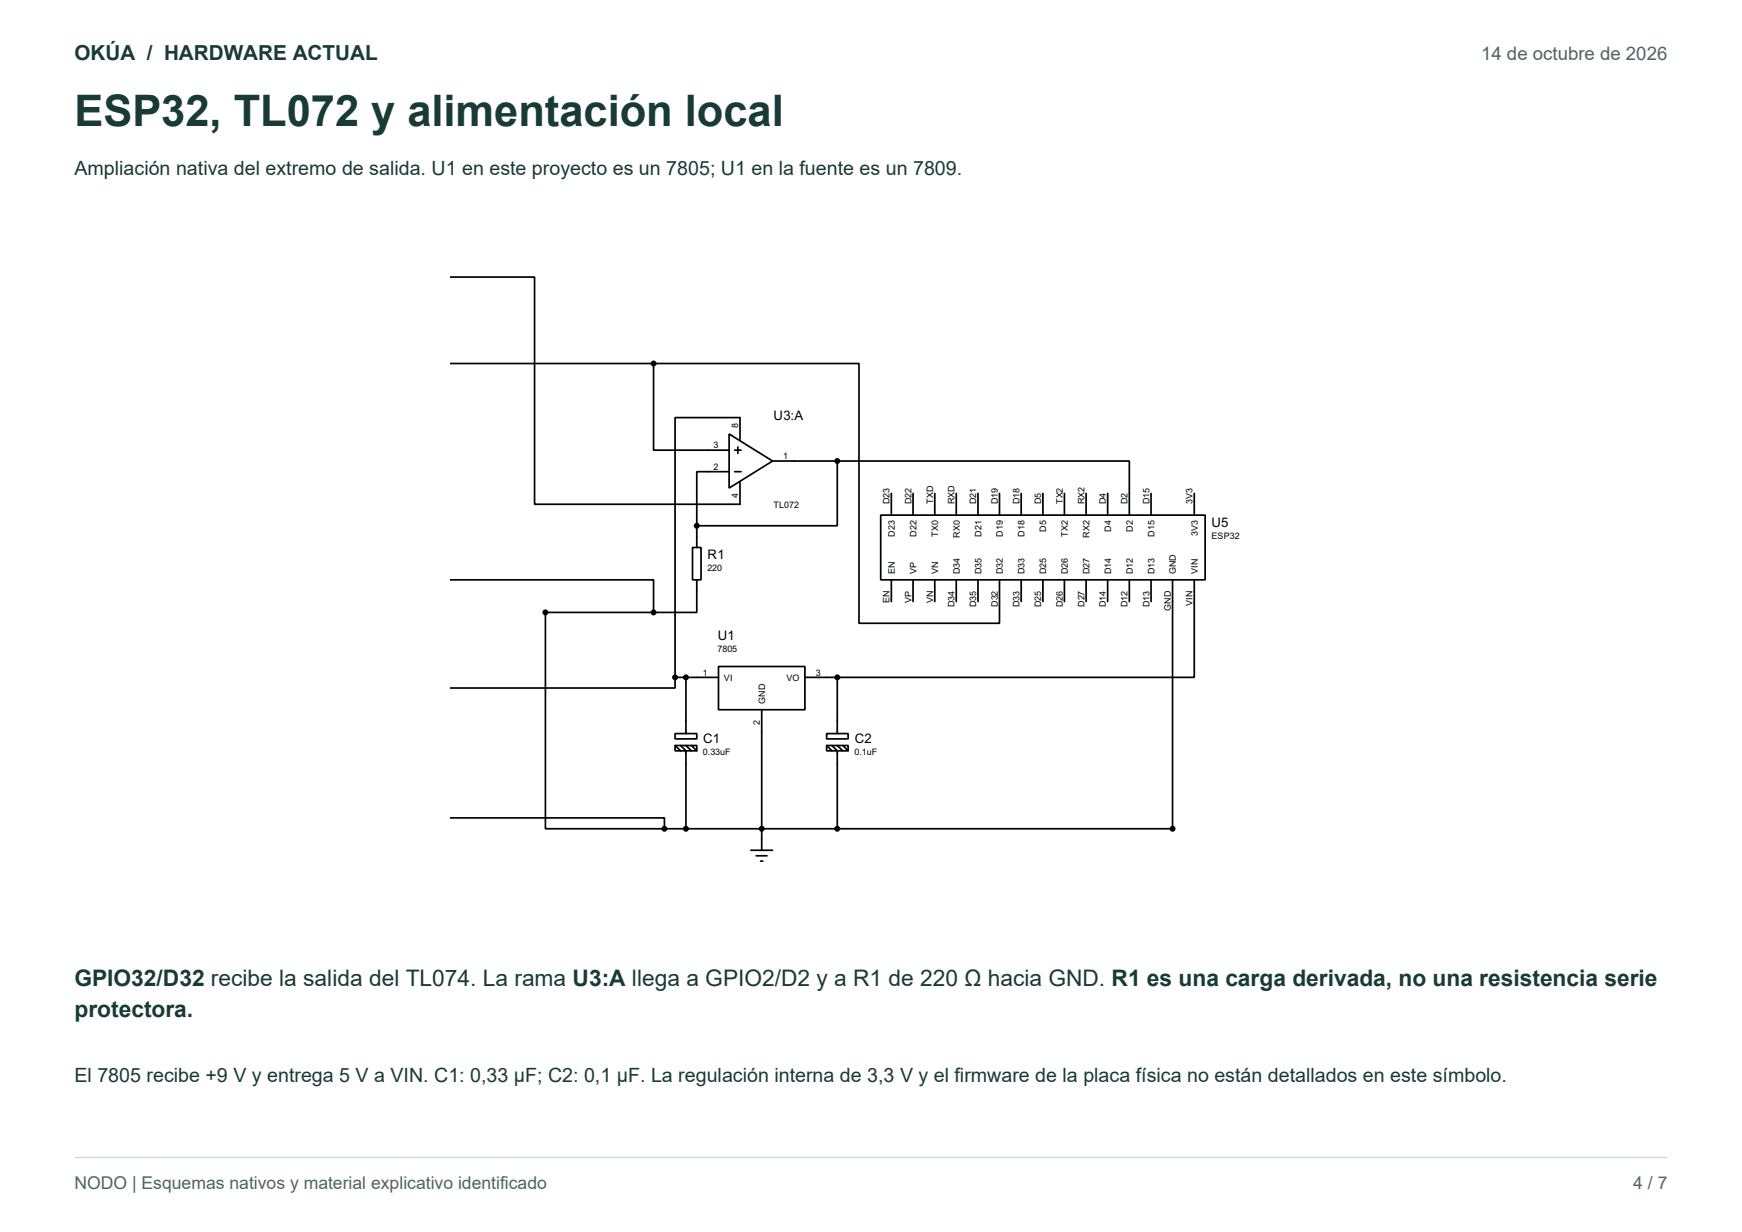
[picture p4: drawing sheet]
<svg xmlns="http://www.w3.org/2000/svg" width="297mm" height="210mm" viewBox="0 0 297 210" stroke-linecap="round" stroke-linejoin="round" font-family="sans-serif">
<defs><g id="words">
<text font-size="7.4" fill="#183b37" x="12.7" y="21.5">ESP32, TL072 y alimentación local</text>
<g font-size="3.9" fill="#183b37">
<text x="12.7" y="168">GPIO32/D32 recibe la salida del TL074. La rama U3:A llega a GPIO2/D2 y a R1 de 220 Ω hacia GND. R1 es una carga derivada, no una resistencia serie</text>
<text x="12.7" y="173.3">protectora.</text>
</g>
<text font-size="3.5" fill="#183b37" x="12.7" y="10.2">OKÚA / HARDWARE ACTUAL</text>
<g font-size="3.4" fill="#183b37">
<text x="12.7" y="29.8">Ampliación nativa del extremo de salida. U1 en este proyecto es un 7805; U1 en la fuente es un 7809.</text>
<text x="12.7" y="184.4">El 7805 recibe +9 V y entrega 5 V a VIN. C1: 0,33 µF; C2: 0,1 µF. La regulación interna de 3,3 V y el firmware de la placa física no están detallados en este símbolo.</text>
</g>
<text font-size="3.2" fill="#52645f" x="252.5" y="10.2">14 de octubre de 2026</text>
<g font-size="3" fill="#52645f">
<text x="12.7" y="202.6">NODO | Esquemas nativos y material explicativo identificado</text>
<text x="278.5" y="202.6">4 / 7</text>
</g>
<g font-size="2.5">
<text x="131.9" y="71.5">U3:A</text>
<text x="206.6" y="89.8">U5</text>
<text x="120.6" y="95.3">R1</text>
<text x="122.4" y="109.1">U1</text>
<text x="119.9" y="126.6">C1</text>
<text x="145.7" y="126.6">C2</text>
</g>
<g font-size="1.7">
<text x="121.7" y="76.4">3</text>
<text x="125.9" y="73" transform="rotate(-90 125.9 73)">8</text>
<text x="121.7" y="80.1">2</text>
<text x="133.5" y="78.3">1</text>
<text x="125.9" y="84.9" transform="rotate(-90 125.9 84.9)">4</text>
<text x="131.9" y="86.6">TL072</text>
<text x="151.7" y="85.9" transform="rotate(-90 151.7 85.9)">D23</text>
<text x="155.4" y="85.9" transform="rotate(-90 155.4 85.9)">D22</text>
<text x="159.1" y="85.9" transform="rotate(-90 159.1 85.9)">TXD</text>
<text x="162.7" y="85.9" transform="rotate(-90 162.7 85.9)">RXD</text>
<text x="166.4" y="85.9" transform="rotate(-90 166.4 85.9)">D21</text>
<text x="170.1" y="85.9" transform="rotate(-90 170.1 85.9)">D19</text>
<text x="173.8" y="85.9" transform="rotate(-90 173.8 85.9)">D18</text>
<text x="177.5" y="85.9" transform="rotate(-90 177.5 85.9)">D5</text>
<text x="181.2" y="85.9" transform="rotate(-90 181.2 85.9)">TX2</text>
<text x="184.9" y="85.9" transform="rotate(-90 184.9 85.9)">RX2</text>
<text x="188.6" y="85.9" transform="rotate(-90 188.6 85.9)">D4</text>
<text x="192.3" y="85.9" transform="rotate(-90 192.3 85.9)">D2</text>
<text x="196" y="85.9" transform="rotate(-90 196 85.9)">D15</text>
<text x="203.3" y="86" transform="rotate(-90 203.3 86)">3V3</text>
<text x="152.5" y="91.5" transform="rotate(-90 152.5 91.5)">D23</text>
<text x="156.3" y="91.5" transform="rotate(-90 156.3 91.5)">D22</text>
<text x="160" y="91.5" transform="rotate(-90 160 91.5)">TX0</text>
<text x="163.6" y="91.7" transform="rotate(-90 163.6 91.7)">RX0</text>
<text x="167.3" y="91.5" transform="rotate(-90 167.3 91.5)">D21</text>
<text x="171" y="91.5" transform="rotate(-90 171 91.5)">D19</text>
<text x="174.7" y="91.5" transform="rotate(-90 174.7 91.5)">D18</text>
<text x="178.4" y="90.6" transform="rotate(-90 178.4 90.6)">D5</text>
<text x="182.1" y="91.5" transform="rotate(-90 182.1 91.5)">TX2</text>
<text x="185.8" y="91.7" transform="rotate(-90 185.8 91.7)">RX2</text>
<text x="189.4" y="90.6" transform="rotate(-90 189.4 90.6)">D4</text>
<text x="193.1" y="90.6" transform="rotate(-90 193.1 90.6)">D2</text>
<text x="196.8" y="91.5" transform="rotate(-90 196.8 91.5)">D15</text>
<text x="204.2" y="91.4" transform="rotate(-90 204.2 91.4)">3V3</text>
<text x="206.5" y="91.9">ESP32</text>
<text x="120.6" y="97.4">220</text>
<text x="152.5" y="97.9" transform="rotate(-90 152.5 97.9)">EN</text>
<text x="156.3" y="97.9" transform="rotate(-90 156.3 97.9)">VP</text>
<text x="160" y="97.9" transform="rotate(-90 160 97.9)">VN</text>
<text x="163.6" y="97.9" transform="rotate(-90 163.6 97.9)">D34</text>
<text x="167.3" y="97.9" transform="rotate(-90 167.3 97.9)">D35</text>
<text x="171" y="97.9" transform="rotate(-90 171 97.9)">D32</text>
<text x="174.7" y="97.9" transform="rotate(-90 174.7 97.9)">D33</text>
<text x="178.4" y="97.9" transform="rotate(-90 178.4 97.9)">D25</text>
<text x="182.1" y="97.9" transform="rotate(-90 182.1 97.9)">D26</text>
<text x="185.8" y="97.9" transform="rotate(-90 185.8 97.9)">D27</text>
<text x="189.4" y="97.9" transform="rotate(-90 189.4 97.9)">D14</text>
<text x="193.1" y="97.9" transform="rotate(-90 193.1 97.9)">D12</text>
<text x="196.8" y="97.9" transform="rotate(-90 196.8 97.9)">D13</text>
<text x="200.5" y="97.9" transform="rotate(-90 200.5 97.9)">GND</text>
<text x="204.2" y="97.9" transform="rotate(-90 204.2 97.9)">VIN</text>
<text x="151.7" y="102.8" transform="rotate(-90 151.7 102.8)">EN</text>
<text x="155.4" y="102.8" transform="rotate(-90 155.4 102.8)">VP</text>
<text x="159.1" y="102.8" transform="rotate(-90 159.1 102.8)">VN</text>
<text x="162.7" y="103.5" transform="rotate(-90 162.7 103.5)">D34</text>
<text x="166.4" y="103.5" transform="rotate(-90 166.4 103.5)">D35</text>
<text x="170.1" y="103.5" transform="rotate(-90 170.1 103.5)">D32</text>
<text x="173.8" y="103.5" transform="rotate(-90 173.8 103.5)">D33</text>
<text x="177.5" y="103.5" transform="rotate(-90 177.5 103.5)">D25</text>
<text x="181.2" y="103.5" transform="rotate(-90 181.2 103.5)">D26</text>
<text x="184.9" y="103.5" transform="rotate(-90 184.9 103.5)">D27</text>
<text x="188.6" y="103.5" transform="rotate(-90 188.6 103.5)">D14</text>
<text x="192.3" y="103.5" transform="rotate(-90 192.3 103.5)">D12</text>
<text x="196" y="103.5" transform="rotate(-90 196 103.5)">D13</text>
<text x="199.6" y="104.1" transform="rotate(-90 199.6 104.1)">GND</text>
<text x="203.3" y="103.3" transform="rotate(-90 203.3 103.3)">VIN</text>
<text x="122.4" y="111.2">7805</text>
<text x="119.8" y="115.2">1</text>
<text x="123.4" y="116">VI</text>
<text x="134.1" y="116">VO</text>
<text x="139.1" y="115.2">3</text>
<text x="129.6" y="123.7" transform="rotate(-90 129.6 123.7)">2</text>
<text x="130.4" y="120" transform="rotate(-90 130.4 120)">GND</text>
<text x="119.8" y="128.7">0.33uF</text>
<text x="145.7" y="128.7">0.1uF</text>
</g>
</g></defs>
<path d="M12.7 197.3h271.6" fill="none" stroke="#cbd9d3" stroke-width=".21"/>
<path d="M76.7 40.5h143.5v116.6h-143.5z" fill="#fff"/>
<g fill="none" stroke="#000" stroke-width=".29">
<path d="M76.7 47.2h14.4v38.8h35.1v-3.7M76.7 62h34.7M111.4 62v14.7h12.9M111.4 62h35.1v44.2h23.9v-7.4M124.3 74l7.4 4.6-7.4 4.6zM125.3 76.7h1M125.8 76.2v1.1M126.2 74.9v-3.7h-11.1v44.3M131.7 78.6h11M142.7 78.6h49.8v9.2M142.7 78.6v11h-23.9M76.7 98.8h34.7v5.6"/>
<path d="M118.1 93.3h1.4v5.5h-1.4zM118.8 98.8v5.6h-7.4M118.8 89.6v3.7M124.3 80.4h-5.5v9.2M125.3 80.4h1M150.2 87.8h55.3v11h-55.3zM152 84.1v3.7M152 98.8v3.7M155.7 84.1v3.7M155.7 98.8v3.7M159.4 84.1v3.7M159.4 98.8v3.7"/>
<path d="M163 84.1v3.7M163 98.8v3.7M166.7 84.1v3.7M166.7 98.8v3.7M170.4 84.1v3.7M174.1 84.1v3.7M174.1 98.8v3.7M177.8 84.1v3.7M177.8 98.8v3.7M181.5 84.1v3.7M181.5 98.8v3.7M185.2 84.1v3.7"/>
<path d="M185.2 98.8v3.7M188.8 84.1v3.7M188.8 98.8v3.7M192.5 98.8v3.7M196.2 84.1v3.7M196.2 98.8v3.7M199.9 98.8v42.5h-86.6M203.6 98.8v16.7h-60.9M203.6 84.1v3.7M111.4 104.4h-18.4v36.9h20.3M115.1 115.5v1.8h-38.4M115.1 115.5h7.4"/>
<path d="M116.9 115.5v9.5M122.5 113.6h14.7v7.4h-14.7zM137.2 115.5h5.5M142.7 115.5v9.5M76.7 139.4h36.6v1.9M115.1 125h3.7v.9h-3.7zM115.1 127.1h3.7v.9h-3.7zM115.1 127.1l.9 .9M116 127.1l.9 .9v13.3M116.9 127.1l1 .9M117.9 127.1l.9 .9M129.9 121v23.9"/>
<path d="M140.9 125h3.7v.9h-3.7zM140.9 127.1h3.7v.9h-3.7zM140.9 127.1l.9 .9M141.8 127.1l.9 .9v13.3M142.7 127.1l1 .9M143.7 127.1l.9 .9M128 144.9h3.7M128.9 145.9h1.9M129.7 146.8h.3"/>
</g>
<g fill="#000" stroke="#000" stroke-width=".29">
<circle cx="111.4" cy="62" r=".36"/>
<circle cx="142.7" cy="78.6" r=".36"/>
<circle cx="118.8" cy="89.6" r=".36"/>
<circle cx="93" cy="104.4" r=".36"/>
<circle cx="111.4" cy="104.4" r=".36"/>
<circle cx="115.1" cy="115.5" r=".36"/>
<circle cx="116.9" cy="115.5" r=".36"/>
<circle cx="142.7" cy="115.5" r=".36"/>
<circle cx="113.3" cy="141.3" r=".36"/>
<circle cx="116.9" cy="141.3" r=".36"/>
<circle cx="129.9" cy="141.3" r=".36"/>
<circle cx="142.7" cy="141.3" r=".36"/>
<circle cx="199.9" cy="141.3" r=".36"/>
</g>
<use href="#words"/>
</svg>
